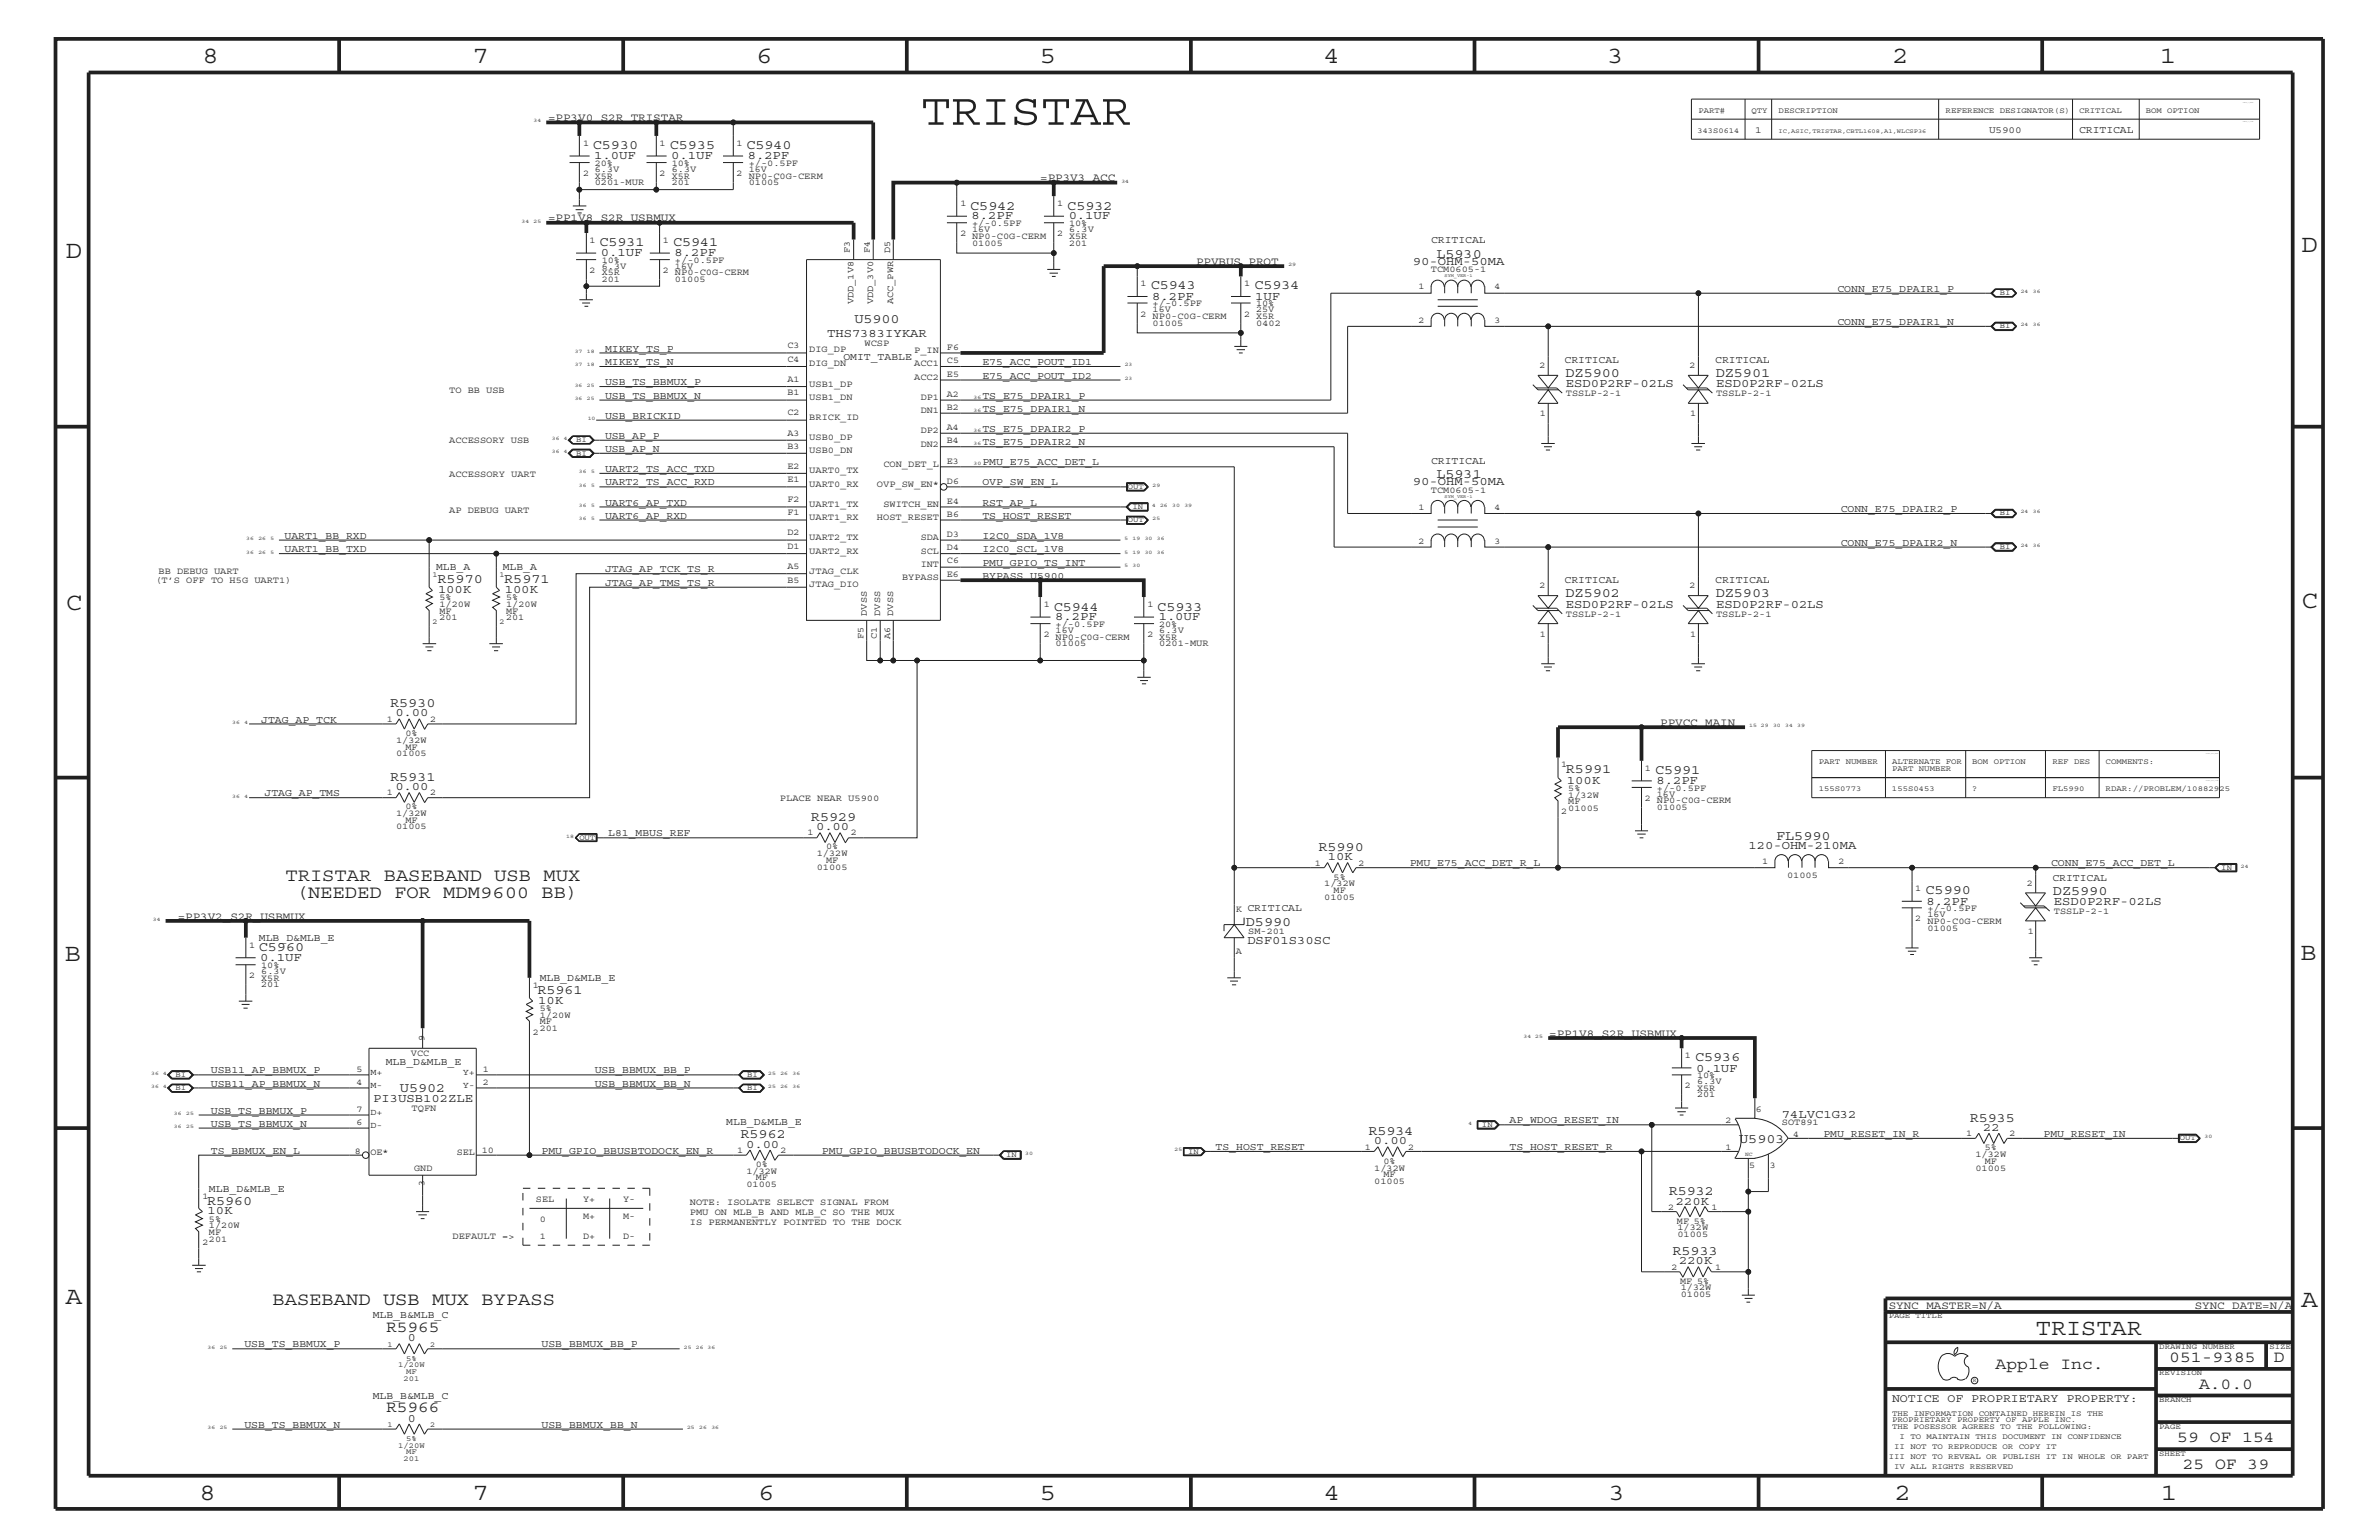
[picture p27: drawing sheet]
<svg xmlns="http://www.w3.org/2000/svg" width="432mm" height="279mm" viewBox="0 0 432 279" stroke-linecap="round" stroke-linejoin="round" font-family="sans-serif">
<defs><g id="words">
<text font-size="8.1" fill="#231f20" x="167.1" y="22.6">TRISTAR</text>
<g font-size="4.5" fill="#231f20">
<text x="36.7" y="11.5">8</text>
<text x="85.8" y="11.5">7</text>
<text x="137.3" y="11.5">6</text>
<text x="188.7" y="11.5">5</text>
<text x="240.3" y="11.5">4</text>
<text x="291.7" y="11.5">3</text>
<text x="343.5" y="11.5">2</text>
<text x="392" y="11.5">1</text>
<text x="11.9" y="46.8">D</text>
<text x="417.8" y="45.7">D</text>
<text x="11.9" y="110.6">C</text>
<text x="417.7" y="110.4">C</text>
<text x="11.8" y="174.3">B</text>
<text x="417.6" y="174.2">B</text>
<text x="11.9" y="236.7">A</text>
<text x="417.7" y="237.1">A</text>
<text x="36.2" y="272.1">8</text>
<text x="85.8" y="272.1">7</text>
<text x="137.7" y="272.1">6</text>
<text x="188.7" y="272.1">5</text>
<text x="240.4" y="272.1">4</text>
<text x="292" y="272.1">3</text>
<text x="343.9" y="272.1">2</text>
<text x="392.2" y="272.1">1</text>
</g>
<text font-size="4.1" fill="#231f20" x="369.5" y="242.3">TRISTAR</text>
<g font-size="3.3" fill="#231f20">
<text x="51.8" y="159.9">TRISTAR BASEBAND USB MUX</text>
<text x="53.7" y="162.8">(NEEDED FOR MDM9600 BB)</text>
<text x="49.4" y="236.8">BASEBAND USB MUX BYPASS</text>
</g>
<g font-size="3" fill="#231f20">
<text x="70.1" y="241.7">R5965</text>
<text x="362.2" y="248.4">Apple Inc.</text>
<text x="393.7" y="247.1">051-9385</text>
<text x="399.2" y="252">A.0.0</text>
<text x="412.7" y="247.1">D</text>
<text x="70.1" y="256.2">R5966</text>
<text x="395.2" y="261.6">59 OF 154</text>
<text x="396.2" y="266.6">25 OF 39</text>
</g>
<g font-size="2.5" fill="#231f20">
<text x="107.6" y="27.1">C5930</text>
<text x="121.6" y="27.1">C5935</text>
<text x="135.5" y="27.1">C5940</text>
<text x="176.1" y="38">C5942</text>
<text x="193.7" y="38">C5932</text>
<text x="108.8" y="44.6">C5931</text>
<text x="122.2" y="44.6">C5941</text>
<text x="260.7" y="46.8">L5930</text>
<text x="208.9" y="52.5">C5943</text>
<text x="227.7" y="52.5">C5934</text>
<text x="155.1" y="58.6">U5900</text>
<text x="284.1" y="68.4">DZ5900</text>
<text x="311.4" y="68.4">DZ5901</text>
<text x="260.7" y="86.7">L5931</text>
<text x="79.4" y="105.8">R5970</text>
<text x="91.5" y="105.8">R5971</text>
<text x="191.3" y="110.8">C5944</text>
<text x="210.1" y="110.8">C5933</text>
<text x="284.1" y="108.4">DZ5902</text>
<text x="311.4" y="108.4">DZ5903</text>
<text x="70.8" y="128.3">R5930</text>
<text x="70.8" y="141.7">R5931</text>
<text x="284.2" y="140.3">R5991</text>
<text x="300.4" y="140.4">C5991</text>
<text x="147.2" y="149">R5929</text>
<text x="239.3" y="154.4">R5990</text>
<text x="322.4" y="152.4">FL5990</text>
<text x="349.5" y="162.2">C5990</text>
<text x="372.6" y="162.4">DZ5990</text>
<text x="47" y="172.6">C5960</text>
<text x="226.1" y="168.1">D5990</text>
<text x="97.5" y="180.4">R5961</text>
<text x="307.7" y="192.6">C5936</text>
<text x="72.6" y="198.1">U5902</text>
<text x="357.5" y="203.5">R5935</text>
<text x="134.4" y="206.5">R5962</text>
<text x="248.4" y="205.9">R5934</text>
<text x="315.7" y="207.3">U5903</text>
<text x="37.6" y="218.6">R5960</text>
<text x="302.9" y="216.9">R5932</text>
<text x="303.6" y="227.7">R5933</text>
</g>
<g font-size="2.2" fill="#231f20">
<text x="107.9" y="28.9">1.0UF</text>
<text x="121.8" y="28.9">0.1UF</text>
<text x="135.7" y="28.9">8.2PF</text>
<text x="176.4" y="39.8">8.2PF</text>
<text x="194" y="39.8">0.1UF</text>
<text x="109.1" y="46.5">0.1UF</text>
<text x="122.4" y="46.5">8.2PF</text>
<text x="256.5" y="48">90-OHM-50MA</text>
<text x="209.1" y="54.4">8.2PF</text>
<text x="227.8" y="54.4">1UF</text>
<text x="150.1" y="61.1">THS7383IYKAR</text>
<text x="284.2" y="70.3">ESD0P2RF-02LS</text>
<text x="311.5" y="70.3">ESD0P2RF-02LS</text>
<text x="256.5" y="88.1">90-OHM-50MA</text>
<text x="79.5" y="107.6">100K</text>
<text x="91.6" y="107.6">100K</text>
<text x="191.5" y="112.6">8.2PF</text>
<text x="210.3" y="112.6">1.0UF</text>
<text x="284.2" y="110.3">ESD0P2RF-02LS</text>
<text x="311.5" y="110.3">ESD0P2RF-02LS</text>
<text x="71.8" y="130">0.00</text>
<text x="71.8" y="143.4">0.00</text>
<text x="284.4" y="142.2">100K</text>
<text x="300.7" y="142.3">8.2PF</text>
<text x="148.1" y="150.7">0.00</text>
<text x="317.4" y="154.1">120-OHM-210MA</text>
<text x="241" y="156.1">10K</text>
<text x="349.7" y="164.1">8.2PF</text>
<text x="372.8" y="164.2">ESD0P2RF-02LS</text>
<text x="226.4" y="171.2">DSF01S30SC</text>
<text x="47.2" y="174.4">0.1UF</text>
<text x="97.7" y="182.1">10K</text>
<text x="307.8" y="194.4">0.1UF</text>
<text x="67.7" y="200">PI3USB102ZLE</text>
<text x="323.4" y="202.9">74LVC1G32</text>
<text x="135.4" y="208.2">0.00</text>
<text x="249.4" y="207.6">0.00</text>
<text x="360" y="205.2">22</text>
<text x="37.7" y="220.3">10K</text>
<text x="304.2" y="218.6">220K</text>
<text x="304.8" y="229.4">220K</text>
<text x="74" y="243.4">0</text>
<text x="74" y="257.9">0</text>
</g>
<text font-size="2.1" fill="#231f20" x="343.4" y="254.4">NOTICE OF PROPRIETARY PROPERTY:</text>
<g font-size="2" fill="#231f20">
<text x="99.5" y="22">=PP3V0_S2R_TRISTAR</text>
<text x="188.8" y="32.9">=PP3V3_ACC</text>
<text x="99.5" y="40.2">=PP1V8_S2R_USBMUX</text>
<text x="217.1" y="48">PPVBUS_PROT</text>
<text x="301.3" y="131.7">PPVCC_MAIN</text>
<text x="32.3" y="166.9">=PP3V2_S2R_USBMUX</text>
<text x="281.2" y="188.1">=PP1V8_S2R_USBMUX</text>
<text x="342.8" y="237.4">SYNC_MASTER=N/A</text>
<text x="398.4" y="237.4">SYNC_DATE=N/A</text>
</g>
<g font-size="1.9" fill="#231f20">
<text x="377.4" y="24.1">CRITICAL</text>
<text x="259.8" y="44.1">CRITICAL</text>
<text x="333.5" y="52.9">CONN_E75_DPAIR1_P</text>
<text x="333.5" y="59">CONN_E75_DPAIR1_N</text>
<text x="109.8" y="63.9">MIKEY_TS_P</text>
<text x="153.1" y="65.3">OMIT_TABLE</text>
<text x="284" y="65.9">CRITICAL</text>
<text x="311.3" y="65.9">CRITICAL</text>
<text x="109.8" y="69.9">USB_TS_BBMUX_P</text>
<text x="109.8" y="66.2">MIKEY_TS_N</text>
<text x="178.3" y="66.2">E75_ACC_POUT_ID1</text>
<text x="178.3" y="68.7">E75_ACC_POUT_ID2</text>
<text x="109.8" y="76">USB_BRICKID</text>
<text x="109.8" y="72.3">USB_TS_BBMUX_N</text>
<text x="178.3" y="72.3">TS_E75_DPAIR1_P</text>
<text x="178.3" y="74.7">TS_E75_DPAIR1_N</text>
<text x="109.8" y="82">USB_AP_N</text>
<text x="109.8" y="79.6">USB_AP_P</text>
<text x="178.3" y="80.8">TS_E75_DPAIR2_N</text>
<text x="178.3" y="78.3">TS_E75_DPAIR2_P</text>
<text x="109.8" y="85.6">UART2_TS_ACC_TXD</text>
<text x="109.8" y="88.1">UART2_TS_ACC_RXD</text>
<text x="178.3" y="84.4">PMU_E75_ACC_DET_L</text>
<text x="178.3" y="88.1">OVP_SW_EN_L</text>
<text x="259.8" y="84.1">CRITICAL</text>
<text x="109.8" y="91.7">UART6_AP_TXD</text>
<text x="109.8" y="94.2">UART6_AP_RXD</text>
<text x="178.3" y="91.7">RST_AP_L</text>
<text x="178.3" y="94.2">TS_HOST_RESET</text>
<text x="334.1" y="92.9">CONN_E75_DPAIR2_P</text>
<text x="51.6" y="100.2">UART1_BB_TXD</text>
<text x="51.6" y="97.7">UART1_BB_RXD</text>
<text x="178.3" y="97.7">I2C0_SDA_1V8</text>
<text x="178.3" y="100.2">I2C0_SCL_1V8</text>
<text x="334.1" y="99">CONN_E75_DPAIR2_N</text>
<text x="79.2" y="103.5">MLB_A</text>
<text x="91.3" y="103.5">MLB_A</text>
<text x="109.8" y="103.8">JTAG_AP_TCK_TS_R</text>
<text x="109.8" y="106.3">JTAG_AP_TMS_TS_R</text>
<text x="178.3" y="102.6">PMU_GPIO_TS_INT</text>
<text x="178.3" y="105">BYPASS_U5900</text>
<text x="284" y="105.9">CRITICAL</text>
<text x="311.3" y="105.9">CRITICAL</text>
<text x="47.4" y="131.1">JTAG_AP_TCK</text>
<text x="48" y="144.5">JTAG_AP_TMS</text>
<text x="110.4" y="151.8">L81_MBUS_REF</text>
<text x="255.9" y="157.2">PMU_E75_ACC_DET_R_L</text>
<text x="372.3" y="157.2">CONN_E75_ACC_DET_L</text>
<text x="372.5" y="159.9">CRITICAL</text>
<text x="47" y="170.7">MLB_D&amp;MLB_E</text>
<text x="98" y="178">MLB_D&amp;MLB_E</text>
<text x="38.3" y="197.2">USB11_AP_BBMUX_N</text>
<text x="38.3" y="194.8">USB11_AP_BBMUX_P</text>
<text x="70" y="193.2">MLB_D&amp;MLB_E</text>
<text x="107.9" y="197.2">USB_BBMUX_BB_N</text>
<text x="107.9" y="194.8">USB_BBMUX_BB_P</text>
<text x="38.3" y="202">USB_TS_BBMUX_P</text>
<text x="274" y="203.8">AP_WDOG_RESET_IN</text>
<text x="38.3" y="204.4">USB_TS_BBMUX_N</text>
<text x="38.3" y="209.3">TS_BBMUX_EN_L</text>
<text x="98.3" y="209.3">PMU_GPIO_BBUSBTODOCK_EN_R</text>
<text x="131.8" y="204.1">MLB_D&amp;MLB_E</text>
<text x="149.2" y="209.3">PMU_GPIO_BBUSBTODOCK_EN</text>
<text x="220.6" y="208.7">TS_HOST_RESET</text>
<text x="274" y="208.7">TS_HOST_RESET_R</text>
<text x="331" y="206.3">PMU_RESET_IN_R</text>
<text x="370.9" y="206.3">PMU_RESET_IN</text>
<text x="37.9" y="216.2">MLB_D&amp;MLB_E</text>
<text x="67.6" y="239.2">MLB_B&amp;MLB_C</text>
<text x="44.4" y="244.5">USB_TS_BBMUX_P</text>
<text x="98.3" y="244.5">USB_BBMUX_BB_P</text>
<text x="67.6" y="253.8">MLB_B&amp;MLB_C</text>
<text x="44.4" y="259">USB_TS_BBMUX_N</text>
<text x="98.3" y="259">USB_BBMUX_BB_N</text>
</g>
<g font-size="1.8" fill="#231f20">
<text x="318.6" y="24.1">1</text>
<text x="361" y="24.1">U5900</text>
</g>
<g font-size="1.7" fill="#231f20">
<text x="105.8" y="26.5">1</text>
<text x="119.7" y="26.5">1</text>
<text x="133.7" y="26.5">1</text>
<text x="105.8" y="31.9">2</text>
<text x="107.9" y="32.5">X5R</text>
<text x="107.9" y="30.2">20%</text>
<text x="107.9" y="33.6">0201-MUR</text>
<text x="107.9" y="31.2">6.3V</text>
<text x="119.7" y="31.9">2</text>
<text x="121.9" y="31.2">6.3V</text>
<text x="121.9" y="32.5">X5R</text>
<text x="121.9" y="33.6">201</text>
<text x="121.9" y="30.2">10%</text>
<text x="133.7" y="31.9">2</text>
<text x="135.9" y="33.6">01005</text>
<text x="135.9" y="32.5">NP0-C0G-CERM</text>
<text x="135.9" y="30.2">+/-0.5PF</text>
<text x="135.9" y="31.2">16V</text>
<text x="174.3" y="37.4">1</text>
<text x="176.4" y="41">+/-0.5PF</text>
<text x="191.9" y="37.4">1</text>
<text x="194.1" y="41">10%</text>
<text x="107" y="44.1">1</text>
<text x="109.2" y="47.7">10%</text>
<text x="120.3" y="44.1">1</text>
<text x="122.5" y="47.7">+/-0.5PF</text>
<text x="154.3" y="45.9" transform="rotate(-90 154.3 45.9)">F3</text>
<text x="157.9" y="45.9" transform="rotate(-90 157.9 45.9)">F4</text>
<text x="161.5" y="45.9" transform="rotate(-90 161.5 45.9)">D5</text>
<text x="174.3" y="42.9">2</text>
<text x="176.4" y="43.4">NP0-C0G-CERM</text>
<text x="176.4" y="44.6">01005</text>
<text x="176.4" y="42.1">16V</text>
<text x="191.9" y="42.9">2</text>
<text x="194.1" y="43.4">X5R</text>
<text x="194.1" y="44.6">201</text>
<text x="194.1" y="42.1">6.3V</text>
<text x="107" y="49.6">2</text>
<text x="109.2" y="50">X5R</text>
<text x="109.2" y="51.3">201</text>
<text x="109.2" y="48.8">6.3V</text>
<text x="120.3" y="49.6">2</text>
<text x="122.5" y="50">NP0-C0G-CERM</text>
<text x="122.5" y="48.8">16V</text>
<text x="122.5" y="51.3">01005</text>
<text x="207" y="51.9">1</text>
<text x="225.8" y="51.9">1</text>
<text x="257.5" y="52.5">1</text>
<text x="259.7" y="49.4">TCM0605-1</text>
<text x="271.3" y="52.5">4</text>
<text x="154.9" y="55.2" transform="rotate(-90 154.9 55.2)">VDD_1V8</text>
<text x="158.5" y="55.2" transform="rotate(-90 158.5 55.2)">VDD_3V0</text>
<text x="162.1" y="55.2" transform="rotate(-90 162.1 55.2)">ACC_PWR</text>
<text x="207" y="57.4">2 NP0-C0G-CERM</text>
<text x="209.2" y="59.1">01005</text>
<text x="209.2" y="55.6">+/-0.5PF</text>
<text x="209.2" y="56.7">16V</text>
<text x="225.8" y="57.4">2 X5R</text>
<text x="228" y="59.1">0402</text>
<text x="228" y="55.6">10%</text>
<text x="228" y="56.7">25V</text>
<text x="257.5" y="58.6">2</text>
<text x="271.3" y="58.6">3</text>
<text x="142.9" y="65.6">C4</text>
<text x="142.9" y="63.2">C3</text>
<text x="146.9" y="63.9">DIG_DP</text>
<text x="156.9" y="62.9">WCSP</text>
<text x="165.9" y="64">P_IN</text>
<text x="171.9" y="65.9">C5</text>
<text x="171.9" y="63.4">F6</text>
<text x="81.5" y="71.3">TO BB USB</text>
<text x="142.9" y="71.7">B1</text>
<text x="142.9" y="69.3">A1</text>
<text x="146.9" y="70.1">USB1_DP</text>
<text x="146.9" y="66.5">DIG_DN</text>
<text x="165.9" y="68.9">ACC2</text>
<text x="165.9" y="66.5">ACC1</text>
<text x="171.9" y="72">A2</text>
<text x="171.9" y="68.4">E5</text>
<text x="279.4" y="66.7">2</text>
<text x="284.2" y="71.8">TSSLP-2-1</text>
<text x="306.7" y="66.7">2</text>
<text x="311.5" y="71.8">TSSLP-2-1</text>
<text x="142.9" y="75.4">C2</text>
<text x="146.9" y="76.2">BRICK_ID</text>
<text x="146.9" y="72.6">USB1_DN</text>
<text x="167.1" y="75">DN1</text>
<text x="167.1" y="72.6">DP1</text>
<text x="171.9" y="74.4">B2</text>
<text x="279.5" y="75.6">1</text>
<text x="306.7" y="75.6">1</text>
<text x="81.5" y="80.5">ACCESSORY USB</text>
<text x="142.9" y="81.4">B3</text>
<text x="142.9" y="79">A3</text>
<text x="146.9" y="82.2">USB0_DN</text>
<text x="146.9" y="79.9">USB0_DP</text>
<text x="167.1" y="81.1">DN2</text>
<text x="167.1" y="78.6">DP2</text>
<text x="171.9" y="80.5">B4</text>
<text x="171.9" y="78">A4</text>
<text x="81.5" y="86.5">ACCESSORY UART</text>
<text x="142.9" y="87.5">E1</text>
<text x="142.9" y="85">E2</text>
<text x="146.9" y="88.3">UART0_RX</text>
<text x="146.9" y="85.9">UART0_TX</text>
<text x="159.2" y="88.3">OVP_SW_EN*</text>
<text x="160.4" y="84.7">CON_DET_L</text>
<text x="171.9" y="84.1">E3</text>
<text x="171.9" y="87.7">D6</text>
<text x="259.7" y="89.4">TCM0605-1</text>
<text x="81.5" y="93.2">AP DEBUG UART</text>
<text x="142.9" y="93.5">F1</text>
<text x="142.9" y="91.1">F2</text>
<text x="146.9" y="94.3">UART1_RX</text>
<text x="146.9" y="92">UART1_TX</text>
<text x="159.2" y="94.3">HOST_RESET</text>
<text x="160.4" y="92">SWITCH_EN</text>
<text x="171.9" y="93.8">B6</text>
<text x="171.9" y="91.4">E4</text>
<text x="257.5" y="92.6">1</text>
<text x="271.3" y="92.6">4</text>
<text x="142.9" y="99.6">D1</text>
<text x="142.9" y="97.1">D2</text>
<text x="146.9" y="100.4">UART2_RX</text>
<text x="146.9" y="98">UART2_TX</text>
<text x="167.1" y="100.4">SCL</text>
<text x="167.1" y="98">SDA</text>
<text x="171.9" y="99.9">D4</text>
<text x="171.9" y="97.4">D3</text>
<text x="257.5" y="98.7">2</text>
<text x="271.3" y="98.7">3</text>
<text x="28.2" y="105.9">(T’S OFF TO H5G UART1)</text>
<text x="28.8" y="104.1">BB DEBUG UART</text>
<text x="142.9" y="103.2">A5</text>
<text x="142.9" y="105.7">B5</text>
<text x="146.9" y="106.5">JTAG_DIO</text>
<text x="146.9" y="104.1">JTAG_CLK</text>
<text x="163.7" y="105.3">BYPASS</text>
<text x="167.1" y="102.9">INT</text>
<text x="171.9" y="104.7">E6</text>
<text x="171.9" y="102.2">C6</text>
<text x="279.4" y="106.7">2</text>
<text x="306.7" y="106.7">2</text>
<text x="79.8" y="108.9">5%</text>
<text x="79.8" y="112.6">201</text>
<text x="79.8" y="111.4">MF</text>
<text x="79.8" y="110.2">1/20W</text>
<text x="91.9" y="108.9">5%</text>
<text x="91.9" y="112.6">201</text>
<text x="91.9" y="111.4">MF</text>
<text x="91.9" y="110.2">1/20W</text>
<text x="157.3" y="111.7" transform="rotate(-90 157.3 111.7)">DVSS</text>
<text x="159.8" y="111.7" transform="rotate(-90 159.8 111.7)">DVSS</text>
<text x="162.1" y="111.7" transform="rotate(-90 162.1 111.7)">DVSS</text>
<text x="189.5" y="110.2">1</text>
<text x="191.6" y="113.7">+/-0.5PF</text>
<text x="208.3" y="110.2">1</text>
<text x="210.4" y="113.7">20%</text>
<text x="284.2" y="111.9">TSSLP-2-1</text>
<text x="311.5" y="111.9">TSSLP-2-1</text>
<text x="156.7" y="115.9" transform="rotate(-90 156.7 115.9)">F5</text>
<text x="159.2" y="115.9" transform="rotate(-90 159.2 115.9)">C1</text>
<text x="161.5" y="115.9" transform="rotate(-90 161.5 115.9)">A6</text>
<text x="189.5" y="115.6">2</text>
<text x="191.6" y="116.1">NP0-C0G-CERM</text>
<text x="191.6" y="114.8">16V</text>
<text x="191.6" y="117.3">01005</text>
<text x="208.3" y="115.6">2</text>
<text x="210.4" y="116.1">X5R</text>
<text x="210.4" y="117.3">0201-MUR</text>
<text x="210.4" y="114.8">6.3V</text>
<text x="279.5" y="115.6">1</text>
<text x="306.7" y="115.6">1</text>
<text x="70.2" y="131">1</text>
<text x="78.1" y="131">2</text>
<text x="71.9" y="137.2">01005</text>
<text x="71.9" y="134.7">1/32W</text>
<text x="73.6" y="136">MF</text>
<text x="73.6" y="133.5">0%</text>
<text x="283.4" y="139.2">1</text>
<text x="284.6" y="143.5">5%</text>
<text x="298.5" y="139.8">1</text>
<text x="300.7" y="143.5">+/-0.5PF</text>
<text x="70.2" y="144.3">1</text>
<text x="71.9" y="148.1">1/32W</text>
<text x="73.6" y="149.3">MF</text>
<text x="73.6" y="146.8">0%</text>
<text x="78.1" y="144.3">2</text>
<text x="141.6" y="145.3">PLACE NEAR U5900</text>
<text x="283.4" y="147.7">2</text>
<text x="284.6" y="145.9">MF</text>
<text x="284.6" y="147.1">01005</text>
<text x="284.6" y="144.7">1/32W</text>
<text x="298.5" y="145.3">2 NP0-C0G-CERM</text>
<text x="300.7" y="147">01005</text>
<text x="300.7" y="144.6">16V</text>
<text x="71.9" y="150.5">01005</text>
<text x="146.6" y="151.6">1</text>
<text x="148.3" y="155.4">1/32W</text>
<text x="149.9" y="154.1">0%</text>
<text x="154.4" y="151.6">2</text>
<text x="148.3" y="157.8">01005</text>
<text x="149.9" y="156.6">MF</text>
<text x="238.7" y="157.1">1</text>
<text x="240.4" y="160.8">1/32W</text>
<text x="242.1" y="162">MF</text>
<text x="242.1" y="159.6">5%</text>
<text x="246.5" y="157.1">2</text>
<text x="319.9" y="156.8">1</text>
<text x="324.4" y="159.4">01005</text>
<text x="333.7" y="156.8">2</text>
<text x="347.6" y="161.7">1</text>
<text x="367.9" y="160.7">2</text>
<text x="224.3" y="165.6">K CRITICAL</text>
<text x="240.4" y="163.3">01005</text>
<text x="347.6" y="167.1">2</text>
<text x="349.8" y="165.3">+/-0.5PF</text>
<text x="349.8" y="167.6">NP0-C0G-CERM</text>
<text x="349.8" y="166.4">16V</text>
<text x="372.8" y="165.8">TSSLP-2-1</text>
<text x="45.2" y="172">1</text>
<text x="224.3" y="173.2">A</text>
<text x="226.6" y="169.4">SM-201</text>
<text x="349.8" y="168.9">01005</text>
<text x="368" y="169.5">1</text>
<text x="45.2" y="177.4">2</text>
<text x="47.4" y="177.9">X5R</text>
<text x="47.4" y="179.1">201</text>
<text x="47.4" y="175.6">10%</text>
<text x="47.4" y="176.7">6.3V</text>
<text x="96.7" y="179.3">1</text>
<text x="98" y="184.7">1/20W</text>
<text x="98" y="185.9">MF</text>
<text x="98" y="183.5">5%</text>
<text x="74.6" y="191.6">VCC</text>
<text x="77" y="188.8" transform="rotate(-90 77 188.8)">9</text>
<text x="96.7" y="187.7">2</text>
<text x="98" y="187.1">201</text>
<text x="305.8" y="192">1</text>
<text x="64.7" y="196.8">4</text>
<text x="64.7" y="194.4">5</text>
<text x="87.6" y="196.8">2</text>
<text x="87.6" y="194.4">1</text>
<text x="305.8" y="197.4">2</text>
<text x="308" y="197.9">X5R</text>
<text x="308" y="195.6">10%</text>
<text x="308" y="196.7">6.3V</text>
<text x="64.7" y="201.7">7</text>
<text x="74.7" y="201.5">TQFN</text>
<text x="308" y="199.1">201</text>
<text x="313.2" y="203.7">2</text>
<text x="318.7" y="201.8">6</text>
<text x="64.4" y="209.3">8</text>
<text x="64.7" y="204.1">6</text>
<text x="67.2" y="209.6">OE*</text>
<text x="82.9" y="209.6">SEL</text>
<text x="87.5" y="209.2">10</text>
<text x="133.8" y="209.2">1</text>
<text x="141.6" y="209.2">2</text>
<text x="247.7" y="208.6">1</text>
<text x="255.6" y="208.6">2</text>
<text x="313.2" y="208.6">1</text>
<text x="323.4" y="204.1">SOT891</text>
<text x="325.5" y="206.3">4</text>
<text x="356.9" y="206.2">1</text>
<text x="358.6" y="209.9">1/32W</text>
<text x="360.3" y="208.7">5%</text>
<text x="364.7" y="206.2">2</text>
<text x="75.2" y="212.4">GND</text>
<text x="77" y="215.2" transform="rotate(-90 77 215.2)">3</text>
<text x="135.5" y="213">1/32W</text>
<text x="135.5" y="215.3">01005</text>
<text x="137.2" y="211.7">0%</text>
<text x="137.2" y="214.2">MF</text>
<text x="249.4" y="214.7">01005</text>
<text x="249.4" y="212.4">1/32W</text>
<text x="251.1" y="213.6">MF</text>
<text x="251.1" y="211.1">0%</text>
<text x="317.5" y="211.9">5</text>
<text x="321.2" y="211.9">3</text>
<text x="358.6" y="212.4">01005</text>
<text x="360.3" y="211.1">MF</text>
<text x="36.7" y="217.5">1</text>
<text x="37.9" y="221.7">5%</text>
<text x="97.3" y="218">SEL</text>
<text x="98" y="221.7">0</text>
<text x="105.8" y="221.1">M+</text>
<text x="105.8" y="218">Y+</text>
<text x="113.1" y="218">Y-</text>
<text x="113.1" y="221.1">M-</text>
<text x="125.2" y="218.6">NOTE: ISOLATE SELECT SIGNAL FROM</text>
<text x="125.2" y="220.4">PMU ON MLB_B AND MLB_C SO THE MUX</text>
<text x="302.8" y="219.5">2</text>
<text x="310.6" y="219.5">1</text>
<text x="36.7" y="225.9">2</text>
<text x="37.9" y="222.9">1/20W</text>
<text x="37.9" y="225.3">201</text>
<text x="37.9" y="224.1">MF</text>
<text x="82.1" y="224.7">DEFAULT =&gt;</text>
<text x="98" y="224.7">1</text>
<text x="105.8" y="224.7">D+</text>
<text x="113.1" y="224.7">D-</text>
<text x="125.2" y="222.3">IS PERMANENTLY POINTED TO THE DOCK</text>
<text x="304.4" y="222">MF 5%</text>
<text x="304.5" y="224.5">01005</text>
<text x="304.5" y="223.2">1/32W</text>
<text x="303.4" y="230.4">2</text>
<text x="305" y="232.9">MF 5%</text>
<text x="311.3" y="230.4">1</text>
<text x="305.1" y="235.4">01005</text>
<text x="305.1" y="234.1">1/32W</text>
</g>
<g font-size="1.6" fill="#231f20">
<text x="67.2" y="195">M+</text>
<text x="67.2" y="197.4">M-</text>
<text x="84" y="195">Y+</text>
<text x="84" y="197.4">Y-</text>
<text x="67.2" y="202.3">D+</text>
<text x="67.2" y="204.7">D-</text>
</g>
<g font-size="1.4" fill="#231f20">
<text x="308.3" y="20.4">PART#</text>
<text x="317.9" y="20.4">QTY</text>
<text x="322.8" y="20.4">DESCRIPTION</text>
<text x="353.1" y="20.4">REFERENCE DESIGNATOR(S)</text>
<text x="377.4" y="20.4">CRITICAL</text>
<text x="389.5" y="20.4">BOM OPTION</text>
<text x="308.1" y="24.1">343S0614</text>
<text x="363" y="53.5">BI</text>
<text x="363" y="59.5">BI</text>
<text x="104.6" y="80.2">BI</text>
<text x="104.6" y="82.7">BI</text>
<text x="204.7" y="88.7">OUT</text>
<text x="204.7" y="94.8">OUT</text>
<text x="205.6" y="92.3">IN</text>
<text x="363" y="93.5">BI</text>
<text x="363" y="99.6">BI</text>
<text x="78.5" y="104.7">1</text>
<text x="90.7" y="104.7">1</text>
<text x="78.5" y="113.1">2</text>
<text x="90.7" y="113.1">2</text>
<text x="330.1" y="143.5">155S0773</text>
<text x="330.1" y="138.6">PART NUMBER</text>
<text x="343.4" y="143.5">155S0453</text>
<text x="343.4" y="139.8">PART NUMBER</text>
<text x="343.4" y="138.6">ALTERNATE FOR</text>
<text x="358" y="138.6">BOM OPTION</text>
<text x="358" y="143.5">?</text>
<text x="372.5" y="138.6">REF DES</text>
<text x="372.5" y="143.5">FL5990</text>
<text x="382.2" y="138.6">COMMENTS:</text>
<text x="382.2" y="143.5">RDAR://PROBLEM/10882925</text>
<text x="105.2" y="152.3">OUT</text>
<text x="403.2" y="157.8">IN</text>
<text x="31.8" y="195.4">BI</text>
<text x="31.8" y="197.8">BI</text>
<text x="135.6" y="197.8">BI</text>
<text x="135.6" y="195.4">BI</text>
<text x="182.6" y="209.9">IN</text>
<text x="215.6" y="209.3">IN</text>
<text x="269" y="204.4">IN</text>
<text x="395.6" y="206.9">OUT</text>
<text x="342.8" y="239.2">PAGE TITLE</text>
<text x="70.4" y="244.4">1</text>
<text x="78.1" y="244.4">2</text>
<text x="391.9" y="244.7">DRAWING NUMBER</text>
<text x="411.9" y="244.7">SIZE</text>
<text x="72.3" y="248.1">1/20W</text>
<text x="73.2" y="250.6">201</text>
<text x="73.7" y="249.3">MF</text>
<text x="73.7" y="246.9">5%</text>
<text x="391.9" y="249.5">REVISION</text>
<text x="343.4" y="256.8">THE INFORMATION CONTAINED HEREIN IS THE</text>
<text x="391.9" y="254.4">BRANCH</text>
<text x="70.4" y="258.9">1</text>
<text x="72.3" y="262.7">1/20W</text>
<text x="73.7" y="263.8">MF</text>
<text x="73.7" y="261.4">5%</text>
<text x="78.1" y="258.9">2</text>
<text x="343.4" y="258">PROPRIETARY PROPERTY OF APPLE INC.</text>
<text x="343.4" y="259.3">THE POSESSOR AGREES TO THE FOLLOWING:</text>
<text x="343.8" y="262.9">II NOT TO REPRODUCE OR COPY IT</text>
<text x="344.8" y="261.1">I TO MAINTAIN THIS DOCUMENT IN CONFIDENCE</text>
<text x="391.9" y="259.3">PAGE</text>
<text x="73.2" y="265">201</text>
<text x="342.8" y="264.7">III NOT TO REVEAL OR PUBLISH IT IN WHOLE OR PART</text>
<text x="343.8" y="266.6">IV ALL RIGHTS RESERVED</text>
<text x="391.9" y="264.1">SHEET</text>
</g>
<text font-size="1.1" fill="#231f20" x="322.8" y="24.1">IC,ASIC,TRISTAR,CBTL1608,A1,WLCSP36</text>
<g font-size="1" fill="#231f20">
<text x="96.9" y="22.2">34</text>
<text x="203.5" y="33.1">34</text>
<text x="94.7" y="40.4">34</text>
<text x="96.9" y="40.4">25</text>
<text x="233.9" y="48.3">29</text>
<text x="366.8" y="53.2">24</text>
<text x="369" y="53.2">36</text>
<text x="366.8" y="59.2">24</text>
<text x="369" y="59.2">36</text>
<text x="104.3" y="64">37</text>
<text x="106.5" y="64">18</text>
<text x="104.3" y="70.1">36</text>
<text x="104.3" y="66.5">37</text>
<text x="106.5" y="70.1">25</text>
<text x="106.5" y="66.5">18</text>
<text x="204.1" y="66.5">23</text>
<text x="204.1" y="68.9">23</text>
<text x="104.3" y="72.6">36</text>
<text x="106.5" y="72.6">25</text>
<text x="106.7" y="76.2">10</text>
<text x="176.7" y="72.3">36</text>
<text x="176.7" y="74.7">36</text>
<text x="100.2" y="79.9">36</text>
<text x="100.2" y="82.2">36</text>
<text x="102.4" y="79.9">4</text>
<text x="102.4" y="82.2">4</text>
<text x="176.7" y="80.8">36</text>
<text x="176.7" y="78.3">36</text>
<text x="105.1" y="85.9">36</text>
<text x="105.1" y="88.3">36</text>
<text x="107.3" y="85.9">5</text>
<text x="107.3" y="88.3">5</text>
<text x="176.7" y="84.4">30</text>
<text x="209.2" y="88.3">29</text>
<text x="105.1" y="92">36</text>
<text x="105.1" y="94.3">36</text>
<text x="107.3" y="92">5</text>
<text x="107.3" y="94.3">5</text>
<text x="209.1" y="92">4</text>
<text x="209.2" y="94.3">25</text>
<text x="210.6" y="92">26</text>
<text x="212.8" y="92">30</text>
<text x="215" y="92">39</text>
<text x="366.8" y="93.2">24</text>
<text x="369" y="93.2">36</text>
<text x="44.7" y="100.4">36</text>
<text x="44.7" y="98">36</text>
<text x="46.9" y="100.4">26</text>
<text x="46.9" y="98">26</text>
<text x="49.1" y="100.4">5</text>
<text x="49.1" y="98">5</text>
<text x="204.1" y="98">5</text>
<text x="204.1" y="100.4">5</text>
<text x="205.6" y="98">19</text>
<text x="205.6" y="100.4">19</text>
<text x="207.8" y="98">30</text>
<text x="207.8" y="100.4">30</text>
<text x="210" y="98">36</text>
<text x="210" y="100.4">36</text>
<text x="366.8" y="99.3">24</text>
<text x="369" y="99.3">36</text>
<text x="204.1" y="102.9">5</text>
<text x="205.6" y="102.9">30</text>
<text x="42.2" y="131.3">36</text>
<text x="44.4" y="131.3">4</text>
<text x="317.5" y="131.9">15 29</text>
<text x="321.8" y="131.9">30</text>
<text x="324" y="131.9">34</text>
<text x="326.2" y="131.9">39</text>
<text x="42.2" y="144.7">36</text>
<text x="44.4" y="144.7">4</text>
<text x="102.8" y="152">18</text>
<text x="406.7" y="157.4">24</text>
<text x="27.8" y="167.1">34</text>
<text x="276.5" y="188.3">34 25</text>
<text x="27.4" y="195">36</text>
<text x="27.4" y="197.4">36</text>
<text x="29.6" y="195">4</text>
<text x="29.6" y="197.4">4</text>
<text x="139.4" y="197.4">25</text>
<text x="139.4" y="195">25</text>
<text x="141.6" y="197.4">26</text>
<text x="141.6" y="195">26</text>
<text x="143.8" y="197.4">36</text>
<text x="143.8" y="195">36</text>
<text x="31.6" y="202.3">36</text>
<text x="33.8" y="202.3">25</text>
<text x="31.6" y="204.7">36</text>
<text x="33.8" y="204.7">25</text>
<text x="186.1" y="209.6">30</text>
<text x="213.2" y="208.9">25</text>
<text x="266.5" y="204.1">4</text>
<text x="316.7" y="209.7">NC</text>
<text x="400.1" y="206.5">30</text>
<text x="37.7" y="244.7">36</text>
<text x="39.9" y="244.7">25</text>
<text x="124.1" y="244.7">25</text>
<text x="126.3" y="244.7">26 36</text>
<text x="358.1" y="250.7">R</text>
<text x="37.7" y="259.3">36</text>
<text x="39.9" y="259.3">25</text>
<text x="124.7" y="259.3">25</text>
<text x="126.9" y="259.3">26</text>
<text x="129.1" y="259.3">36</text>
</g>
<g font-size=".8" fill="#231f20">
<text x="262.2" y="50.2">SYM_VER-1</text>
<text x="262.2" y="90.3">SYM_VER-1</text>
</g>
</g></defs>
<g fill="none" stroke="#231f20" stroke-width=".18">
<path d="M307 18h103.1v7.3h-103.1zM316.7 18v7.3M321.6 18v7.3M351.9 18v7.3M376.2 18v7.3M388.3 18v7.3M103.4 29.5h3.6M103.4 28.3h3.6M104 37.4h2.4M104.5 38h1.4M104.8 38.6h.8M105.2 29.5v4.9h13.9v-4.9"/>
<path d="M105.2 24.7v3.6M105.2 34.4v3M117.3 29.5h3.7M117.3 28.3h3.7M119.1 24.7v3.6M131.2 29.5h3.7M131.2 28.3h3.7M133.1 22.2v6.1M133.1 29.5v4.9h-14M171.9 39.2h3.6M173.7 33.1v6.1M189.5 39.2h3.6"/>
<path d="M191.3 35.6v3.6M307 21.6h103.1M104.6 47.1h3.6M104.6 45.9h3.6M105.2 54.4h2.4M105.7 55h1.4M106.1 55.6h.7M106.4 47.1v4.8h13.3v-4.8M106.4 42.3v3.6M106.4 51.9v2.5M117.9 45.9h3.7M117.9 47.1h3.7"/>
<path d="M119.7 40.4v5.5M146.4 47.1h24.3v65.5h-24.3zM154.9 43.5v3.6M158.5 43.5v3.6M162.1 43.5v3.6M171.9 40.4h3.6M173.7 40.4v5.5h17.6v-5.5M189.5 40.4h3.6M190.1 48.9h2.3M190.5 49.6h1.5M190.9 50.2h.7M191.3 45.9v3"/>
<path d="M204.6 55h3.7M204.6 53.8h3.7M206.4 55v5.4h18.8v-5.4M206.4 48.3v5.5M223.4 53.8h3.6M223.4 55h3.6M225.2 50.2v3.6M259.8 52a1.19 1.19 0 0 1 1.1-1.2 1.19 1.19 0 0 1 1.2 1.2M259.8 51.9v1.3h-18.2v19.4h-70.9M260.9 55.6h7.3M260.9 54.4h7.3M262.1 58a1.19 1.19 0 0 0-1.2-1.2 1.19 1.19 0 0 0-1.1 1.2v1.2h-15.2v15.8h-73.9"/>
<path d="M262.2 52a1.19 1.19 0 0 1 1.2-1.2 1.19 1.19 0 0 1 1.2 1.2 1.19 1.19 0 0 1 1.2-1.2 1.19 1.19 0 0 1 1.2 1.2M262.2 51.9v1.3M264.6 58a1.19 1.19 0 0 1 1.2-1.2 1.19 1.19 0 0 1 1.2 1.2M264.6 58a1.19 1.19 0 0 0-1.2-1.2 1.19 1.19 0 0 0-1.2 1.2v1.2M264.6 51.9v1.3M264.6 58v1.2M267 52a1.19 1.19 0 0 1 1.2-1.2 1.19 1.19 0 0 1 1.2 1.2M267 51.9v1.3M269.4 58a1.19 1.19 0 0 0-1.2-1.2 1.19 1.19 0 0 0-1.2 1.2v1.2M269.5 58v1.2h11.5v8.9M269.5 51.9v1.3h38.8M281 59.2h80.6"/>
<path d="M361.4 59.2l.7-.7h3.2l.7 .7-.7 .7h-3.2zM361.6 59.2l.6-.6h3.1l.5 .6-.5 .6h-3.1zM361.6 53.2h-53.3v14.9M362.1 52.4l-.7 .8 .7 .7M362.1 58.4h3.2l.7 .8-.7 .8h-3.2l-.7-.8zM362.1 52.4h3.2l.7 .8M362.2 58.5h3.1l.6 .7-.6 .7h-3.1l-.7-.7zM362.2 52.5h3.1l.6 .7-.6 .6h-3.1M362.2 52.5l-.7 .7 .7 .6M362.2 52.5l-.6 .7 .6 .6M362.2 52.5h3.1l.5 .7-.5 .6h-3.1M366 53.2l-.7 .7h-3.2"/>
<path d="M103.9 79.1h3.2l.8 .8-.8 .6h-3.2l-.8-.6zM104 79.2l-.7 .7 .7 .6M104 79.2l-.6 .7 .6 .6M104 79.2h3l.7 .7-.7 .6h-3M104 79.2h3l.6 .7h38.8M104 79.1h3.1l.7 .8-.7 .6h-3.1l-.8-.6zM107.6 79.9l-.6 .6h-3M108.2 76.2h38.2M108.8 72.6h37.6M108.8 66.5h37.6M108.8 64h37.6M108.8 70.1h37.6"/>
<path d="M170.7 78.6h73.9v14.6h15.2v-1.2a1.19 1.19 0 0 1 1.1-1.2 1.19 1.19 0 0 1 1.2 1.2M170.7 68.9h32.7M170.7 66.5h32.7M170.7 64h3.6M224 62.9h2.4M224.5 63.4h1.5M224.9 64h.7M225.2 60.4v2.5M278.2 69.8l.9 .9h3.9M278.8 70.4h3.7l1 .9M279.1 68.1h3.7l-1.8 2.3zM281 73.2v7.3"/>
<path d="M281 70.7l1.8 2.5h-3.7zM305.5 69.8l.9 .9h3.8M306.1 70.4h3.7l1 .9M306.4 68.1h3.6l-1.7 2.3zM308.3 73.2v7.3M308.3 70.7l1.7 2.5h-3.6zM50.6 98h27.3M103.2 82.2l.8-.6h3.1l.7 .6-.7 .8h-3.1zM103.3 82.2l.7-.6h3l.7 .6-.7 .7h-3zM103.9 81.5h3.2l.8 .7-.8 .8h-3.2l-.8-.8zM107.6 82.2l-.6 .6h-3l-.6-.6 .6-.6h3l.6 .6h38.8M108.8 94.3h37.6"/>
<path d="M108.8 88.3h37.6M108.8 92h37.6M108.8 85.9h37.6M146.4 98h-68.5v8.5l.6 .6-1.2 .6 1.2 .6-1.2 .6 1.2 .6-1.2 .7 .6 .6v6M170.7 81.1h71.4v18.2h17.7v-1.3M170.7 84.7h53.3v72.7h16.4l.6-.9 .9 1.9 .9-1.9 .9 1.9 .9-1.9 .9 1.9 .6-1h36.7M170.7 94.3h33.9M170.7 92h33.9M170.7 98h32.7M171.9 88.3h32.7M204.4 92l.7-.8h3.3v1.5h-3.3zM204.5 87.7h3.2"/>
<path d="M204.5 87.6h3.2l.7 .7-.7 .8h-3.2zM204.5 89h3.2M204.6 87.7v1.3M204.6 93.8h3.1l.6 .5-.6 .7h-3.1zM204.6 92l.6 .6h3.1M204.6 87.7h3l.7 .6-.7 .6h-3zM204.6 93.8v1.2M205.1 92.7h3.3M205.1 91.2l-.6 .8 .6 .7M207.6 93.8l.7 .5-.7 .7M207.7 93.7h-3.2v1.4h3.2M207.7 93.7l.7 .6-.7 .8"/>
<path d="M207.7 87.7l.6 .6-.6 .7M207.7 87.7l.7 .6-.7 .7M208.3 91.4h-3.1l-.6 .6M208.3 92.7v-1.4h-3.2l-.5 .7 .5 .7M259.8 98.1a1.19 1.19 0 0 1 1.1-1.2 1.19 1.19 0 0 1 1.2 1.2M260.9 95.6h7.3M260.9 94.3h7.3M262.2 98.1a1.19 1.19 0 0 1 1.2-1.2 1.19 1.19 0 0 1 1.2 1.2 1.19 1.19 0 0 1 1.2-1.2 1.19 1.19 0 0 1 1.2 1.2M262.2 98v1.3M264.6 92a1.19 1.19 0 0 1 1.2-1.2 1.19 1.19 0 0 1 1.2 1.2M264.6 92a1.19 1.19 0 0 0-1.2-1.2 1.19 1.19 0 0 0-1.2 1.2v1.2M264.6 92v1.2"/>
<path d="M264.6 98v1.3M267 98.1a1.19 1.19 0 0 1 1.2-1.2 1.19 1.19 0 0 1 1.2 1.2M267 98v1.3M269.4 92a1.19 1.19 0 0 0-1.2-1.2 1.19 1.19 0 0 0-1.2 1.2v1.2M269.5 98v1.3h11.5M269.5 92v1.2h38.8M279.7 80.5h2.5M280.2 81.1h1.5M280.6 81.6h.7M307 80.5h2.5M307.5 81.1h1.4M307.8 81.6h.8"/>
<path d="M361.4 93.2l.7-.7h3.2l.7 .7-.7 .6h-3.2zM361.6 93.2l.6-.6h3.1l.5 .6-.5 .6h-3.1zM361.6 99.3l.6-.6h3.1l.5 .6-.5 .6h-3.1zM361.6 93.2h-53.3v14.9M361.6 99.3h-80.6v8.8M362.1 98.5l-.7 .8 .7 .6h3.2l.7-.6M362.1 98.5l-.7 .8 .7 .7h3.2l.7-.7M362.1 92.4h3.2l.7 .8-.7 .7h-3.2l-.7-.7zM362.1 98.5h3.2l.7 .8M362.2 92.5h3.1l.6 .7-.6 .6h-3.1l-.7-.6zM362.2 98.6h3.1l.6 .7-.6 .6h-3.1l-.7-.6zM50.6 100.4h39.5"/>
<path d="M76.7 116.8h2.5M77.2 117.4h1.5M77.6 118.1h.7M88.8 116.8h2.5M89.3 117.4h1.5M89.7 118.1h.7M146.4 100.4h-56.3v6.1l.6 .6-1.3 .6 1.3 .6-1.3 .6 1.3 .6-1.3 .7 .7 .6v6M146.4 104.1h-41.8v27.2h-27l-.6 1.1M146.4 106.5h-39.4v38.2h-29.4l-.6 1M157.3 112.6v7.2h2.5M159.8 112.6v7.2h2.3M162.1 112.6v7.2h4.4"/>
<path d="M170.7 105.3h3.6M170.7 100.4h32.7M170.7 102.9h32.7M187 113.1h3.7M187 112h3.7M188.8 113.1v6.7h18.8M188.8 119.8h-22.3v32.2h-12.5l-.6 .9M188.8 108.3v3.7M205.8 113.1h3.7M205.8 112h3.7M207.6 108.3v3.7M207.6 113.1v9.8"/>
<path d="M278.2 109.8l.9 1h3.9M278.8 110.3h3.7l1 1.1M279.1 108.1h3.7l-1.8 2.2zM281 113.1v7.3M281 110.8l1.8 2.3h-3.7zM305.5 109.8l.9 1h3.8M306.1 110.3h3.7l1 1.1M306.4 108.1h3.6l-1.7 2.2zM308.3 113.1v7.3M308.3 110.8l1.7 2.3h-3.6zM45.2 131.3h26.7l.6-.9 .9 1.9 .9-1.9 .9 1.9 .9-1.9 .9 1.9M206.4 122.9h2.5"/>
<path d="M206.9 123.5h1.5M207.3 124.1h.7M279.7 120.4h2.5M280.2 121h1.5M280.6 121.7h.7M282.8 137.4v3.7l.6 .6-1.2 .6 1.2 .6-1.2 .6 1.2 .5-1.2 .7 .6 .6v12.1h39.4v-1.2a1.19 1.19 0 0 1 1.1-1.1 1.19 1.19 0 0 1 1.2 1.1M297.9 138v3.7M307 120.4h2.5M307.5 121h1.4M307.8 121.7h.8M328.8 136.2h74v8.5h-74zM342.2 136.2v8.5"/>
<path d="M356.8 136.2v8.5M371.3 136.2v8.5M381 136.2v8.5M45.2 144.7h26.7l.6-.9 .9 1.8 .9-1.8 .9 1.8 .9-1.8 .9 1.8M105.2 152.6h3.1M105.2 151.2l-.8 .8 .8 .7M105.2 151.3l-.6 .7 .6 .6M105.2 151.3h3.1M105.2 151.2h3.2v1.5h-3.2M105.2 152.6l-.7-.6 .7 .7M105.2 151.2l-.7 .8 .7-.7M108.2 151.3v1.3"/>
<path d="M108.2 152h40.1l.5-.9 1 1.8 .8-1.8 1 1.8 .9-1.8 .9 1.8M108.3 151.2v1.5M224 157.4v10.4l1.8 2.3h-3.6l1.8-2.3M296.2 141.7h3.6M296.2 142.9h3.6M296.8 150.7h2.3M297.2 151.3h1.5M297.6 152h.7M297.9 142.9v7.8M327 156.2a1.19 1.19 0 0 0-1.2-1.1 1.19 1.19 0 0 0-1.2 1.1v1.2M328.8 141.1h74M329.4 156.2a1.19 1.19 0 0 1 1.2-1.1 1.19 1.19 0 0 1 1.2 1.1"/>
<path d="M329.4 156.2a1.19 1.19 0 0 0-1.1-1.1 1.19 1.19 0 0 0-1.2 1.1v1.2M329.4 156.2v1.2M331.9 156.2v1.2h15.1M369.5 157.4h32.7M402.2 157.4l.6 .7M402.2 157.4l.6-.6h3v1.2h-3zM402.8 158.1h3.2M402.8 156.7h3.2v1.5h-3.2l-.8-.8zM402.8 156.7h3.2M402.8 156.7l-.7 .7 .7 .7M402.8 156.7l-.6 .7M405.9 156.7v1.4"/>
<path d="M42.8 175h3.6M42.8 173.8h3.6M44.6 170.1v3.7M44.6 175v6.6M96.1 177.4v3.6l.6 .6-1.2 .6 1.2 .7-1.2 .6 1.2 .6-1.2 .6 .6 .6v24.3M222.8 177.4h2.4M223.3 178h1.4M223.6 178.7h.8M224 170.1v7.3M225.8 166.5v1.3h-3.6v1.1M345.2 163.5h3.6M345.2 164.7h3.6"/>
<path d="M345.9 172h2.3M346.3 172.6h1.5M346.7 173.2h.7M347 164.7v7.3M366.7 163.8l.9 .9h3.8M367.3 164.4h3.7l1 .9M367.6 162h3.7l-1.8 2.4zM368.3 173.8h2.4M368.7 174.4h1.5M369.1 175h.7M369.5 162v-4.6h-22.5v6.1M369.5 167.1v6.7"/>
<path d="M369.5 164.7l1.8 2.4h-3.7zM30.4 195l.8-.7h3.2l.7 .7-.7 .8h-3.2zM30.5 195l.7-.7h3.1l.8 .7-.8 .7h-3.1zM30.6 195l.6-.7h3.1l.7 .7-.7 .7h-3.1zM31.2 196.7l-.8 .7 .8 .7M31.2 196.7l-.7 .7 .7 .7M31.2 196.7h3.1l.8 .7-.8 .7h-3.1M31.2 196.7h3.2l.7 .7-.7 .7h-3.2M31.2 196.8h3.1l.7 .6-.7 .7h-3.1M31.2 196.8l-.6 .6 .6 .7M31.2 196.8h3.1l.6 .6h32.1M34.9 195l-.6 .6h-3.1l-.6-.6 .6-.6h3.1l.6 .6h32.1"/>
<path d="M34.9 197.4l-.6 .7h-3.1M43.3 181.6h2.5M43.9 182.2h1.4M44.2 182.9h.8M67 190.2h19.4v23h-19.4zM76.7 186.5v3.7M86.4 197.4h47.9M86.4 195h47.9M134.1 197.4l.8-.7h3.1l.7 .7-.7 .7h-3.1zM134.3 195l.6-.6h3l.6 .6-.6 .6h-3zM134.8 196.7h3.2l.8 .7-.8 .7h-3.2l-.7-.7zM134.8 194.3h3.2l.8 .7-.8 .8h-3.2l-.7-.8z"/>
<path d="M134.9 196.8l-.7 .6 .7 .7M134.9 196.8l-.6 .6 .6 .7M134.9 194.3l-.8 .7 .8 .7M134.9 194.3l-.7 .7 .7 .7M134.9 196.8h3l.7 .6-.7 .7h-3M134.9 194.3h3l.7 .7-.7 .7h-3M134.9 194.3h3.1l.7 .7-.7 .7h-3.1M134.9 196.8h3l.6 .6-.6 .7h-3M303.4 193.7h3.6M303.4 195h3.6M305.2 190.2v3.5M305.2 195v6"/>
<path d="M318.5 199.2v3.7h-3.5M36.1 204.7h30.9M36.1 202.3h30.9M65.8 209.6h-29.7v9.6l.6 .6-1.2 .6 1.2 .7-1.2 .6 1.2 .6-1.2 .6 .6 .6v6.1M75.5 219.8h2.4M76.7 213.2v6.6M86.4 209.6h49.1l.6-1 .9 1.9 .9-1.9 1 1.9 .9-1.9 .8 1.9 .7-.9h40.3M96.1 219.2h20.7M102.8 217.5v7.2M110.7 217.5v7.2M182.1 208.8l-.7 .8 .7 .7h3.2M182.1 208.8h3.2v1.5h-3.2l-.7-.7z"/>
<path d="M182.1 208.9h3.2v1.3h-3.2l-.6-.6zM182.2 208.9l-.6 .7 .6 .6M185.2 208.9v1.3M217.9 208.3l.6 .6M217.9 208.3l.7 .6-.7 .7M217.9 208.3h-3v1.3h3M218 208.2l.7 .7-.7 .8M218 208.2h-3.2v1.5h3.2M218 208.2l.8 .7-.8 .8M218.5 208.9h30.9l.7-.8 .9 1.7 .9-1.7 .9 1.7 .9-1.7 .9 1.7M218.5 208.9l-.6 .7M268.1 203.3h3.3l.7 .8-.7 .7h-3.3z"/>
<path d="M268.1 203.4h3.3l.6 .7-.6 .7M268.2 203.5h3.1l.6 .6M271.3 203.4l.6 .7-.6 .7h-3.1v-1.4M271.9 204.1h43.7M271.9 204.1l-.6 .6h-3.1M297.9 208.9v21.8h7l.6 1.1M299.8 204.1v15.7h4.5l.6 1M304 201h2.4M304.5 201.7h1.5M304.9 202.3h.7M314.9 203a6.1 6.1 0 0 1 0 7.2M315 210.2h3.6"/>
<path d="M315.5 208.9h-60.3l-.6 1M317.3 210.2v9.6h-7.3l-.5-.9-1 1.9-.8-1.9-1 1.9-.9-1.9-.9 1.9M317.3 219.8v10.9M318.5 202.9a7.9 7.9 0 0 1 6.1 3.7M321 209.4v6.8h-3.7M324.6 206.5a9.5 9.5 0 0 1-6.1 3.6M324.6 206.5h34l.6-.9 .9 1.9 .9-1.9 .9 1.9 .9-1.9 .9 1.9 .6-1h31.3M395.4 205.8h3.2l.8 .7-.8 .8h-3.2zM395.6 205.9h2.9l.7 .6-.7 .6h-2.9zM398.6 205.9l.6 .6-.6 .7M398.6 205.9l.7 .6M398.6 205.9h-3.1v1.3h3.1"/>
<path d="M399.3 206.5l-.7 .7M34.9 229.6h2.4M35.4 230.2h1.4M35.7 230.7h.8M75.9 220.4h1.6M76.4 221.1h.6M305.5 231.7l.9-1.9 .9 1.9 1-1.9 .8 1.9 .9-1.9 .6 .9h6.7v4.3M316.1 235h2.4M316.7 235.6h1.4M317 236.2h.7M42.2 244.7h29.7l.6-.9 .9 1.8 .9-1.8 .9 1.8 .9-1.8 .9 1.8 .6-.9h45.8M42.2 259.3h29.7l.6-1 .9 1.9 .9-1.9 .9 1.9 .9-1.9 .9 1.9 .6-.9h46.4"/>
<path d="M352.4 246.1a1.72 1.72 0 0 1 2.4 0 1.69 1.69 0 0 1 2.4 0M352.4 246a3.2 3.2 0 0 0 .4 4.3l.8 .1 .4-.2M354 250.2l.7-.3 .7 .3M355.2 250.2l.7 .2 .7-.2M355.3 244.4v.3a1.18 1.18 0 0 1-.6 1.1M355.4 244.4a.99 .99 0 0 0-.6 1.4M357.2 246a1.04 1.04 0 0 0-.7 1 1.04 1.04 0 0 0 .7 1M357.3 248l.1 .7a2.11 2.11 0 0 1-.6 1.5"/>
<circle cx="105.2" cy="34.4" r=".42"/>
<circle cx="105.2" cy="22.2" r=".42"/>
<circle cx="119.1" cy="22.2" r=".42"/>
<circle cx="119.1" cy="34.4" r=".42"/>
<circle cx="133.1" cy="22.2" r=".42"/>
<circle cx="173.7" cy="33.1" r=".42"/>
<circle cx="191.3" cy="33.1" r=".42"/>
<circle cx="106.4" cy="40.4" r=".42"/>
<circle cx="106.4" cy="51.9" r=".42"/>
<circle cx="119.7" cy="40.4" r=".42"/>
<circle cx="191.3" cy="45.9" r=".42"/>
<circle cx="206.4" cy="48.3" r=".42"/>
<circle cx="225.2" cy="48.3" r=".42"/>
<circle cx="281" cy="59.2" r=".42"/>
<circle cx="308.3" cy="53.2" r=".42"/>
<circle cx="225.2" cy="60.4" r=".42"/>
<circle cx="77.9" cy="98" r=".42"/>
<circle cx="171.3" cy="88.3" r=".59"/>
<circle cx="281" cy="99.3" r=".42"/>
<circle cx="308.3" cy="93.2" r=".42"/>
<circle cx="90.1" cy="100.4" r=".42"/>
<circle cx="159.8" cy="119.8" r=".42"/>
<circle cx="162.1" cy="119.8" r=".42"/>
<circle cx="166.5" cy="119.8" r=".42"/>
<circle cx="188.8" cy="119.8" r=".42"/>
<circle cx="188.8" cy="105.3" r=".42"/>
<circle cx="207.6" cy="119.8" r=".42"/>
<circle cx="297.9" cy="131.9" r=".42"/>
<circle cx="224" cy="157.4" r=".42"/>
<circle cx="282.8" cy="157.4" r=".42"/>
<circle cx="347" cy="157.4" r=".42"/>
<circle cx="369.5" cy="157.4" r=".42"/>
<circle cx="44.6" cy="167.1" r=".42"/>
<circle cx="76.7" cy="167.1" r=".42"/>
<circle cx="305.2" cy="188.3" r=".42"/>
<circle cx="66.4" cy="209.6" r=".59"/>
<circle cx="96.1" cy="209.6" r=".42"/>
<circle cx="297.9" cy="208.9" r=".42"/>
<circle cx="299.8" cy="204.1" r=".42"/>
<circle cx="317.3" cy="219.8" r=".42"/>
<circle cx="317.3" cy="216.2" r=".42"/>
<circle cx="317.3" cy="230.7" r=".42"/>
<circle cx="358.4" cy="250.5" r=".59"/>
</g>
<g fill="none" stroke="#231f20" stroke-width=".68" stroke-linecap="butt">
<path d="M10.1 7.1h411.5v266.7h-411.5zM16.1 13.2h400v254.5h-400zM61.6 7.1v6.1M113.1 7.1v6.1M164.6 7.1v6.1M216.2 7.1v6.1M267.6 7.1v6.1M319.2 7.1v6.1M370.7 7.1v6.1M99.1 22.2h6.1v2.5M105.2 22.2h13.9M119.1 24.7v-2.5h39.4v21.3"/>
<path d="M191.3 33.1v2.5M202.8 33.1h-40.7v10.4M99.1 40.4h7.3v1.9M106.4 40.4h48.5v3.1M225.2 48.3v1.9M233.1 48.3h-32.8v15.7h-26M10.1 77.4h6M416.1 77.4h5.5M174.3 105.3h14.5M188.8 108.3v-3h18.8v3M282.8 137.4v-5.5h15.1v6.1M297.9 131.9h18.8"/>
<path d="M10.1 141.1h6M416.1 141.1h5.5M30.1 167.1h14.5v3M44.6 167.1h51.5v10.3M76.7 167.1v19.4M281 188.3h24.2M305.2 190.2v-1.9h13.3v10.9M10.1 204.7h6M416.1 204.7h5.5M342.2 238h73.9M416.1 235.6h-73.9v32.1M342.2 243.5h73.9"/>
<path d="M342.2 252h49.1M391.3 248.4h24.8M391.3 243.5v24.2M391.3 258h24.8M391.3 253.2h24.8M411.3 243.5v4.9M61.6 267.7v6.1M113.1 267.7v6.1M164.6 267.7v6.1M216.2 268v5.8M267.6 267.7v6.1M319.2 267.7v6.1"/>
<path d="M370.7 267.7v6.1M391.3 262.9h24.8"/>
</g>
<path d="M117.9 215.6v10.3M117.9 215.6h-23M94.9 225.9v-10.3M117.9 225.9h-23" fill="none" stroke="#231f20" stroke-width=".18" stroke-dasharray="1.4 1.4" stroke-linecap="butt"/>
<g fill="#231f20" stroke="#231f20" stroke-width=".18">
<circle cx="90.1" cy="100.4" r=".42"/>
<circle cx="77.9" cy="98" r=".42"/>
<circle cx="44.6" cy="167.1" r=".42"/>
<circle cx="96.1" cy="209.6" r=".42"/>
<circle cx="76.7" cy="167.1" r=".42"/>
<circle cx="297.9" cy="208.9" r=".42"/>
<circle cx="299.8" cy="204.1" r=".42"/>
<circle cx="317.3" cy="230.7" r=".42"/>
<circle cx="317.3" cy="216.2" r=".42"/>
<circle cx="317.3" cy="219.8" r=".42"/>
<circle cx="305.2" cy="188.3" r=".42"/>
<circle cx="159.8" cy="119.8" r=".42"/>
<circle cx="162.1" cy="119.8" r=".42"/>
<circle cx="166.5" cy="119.8" r=".42"/>
<circle cx="106.4" cy="51.9" r=".42"/>
<circle cx="106.4" cy="40.4" r=".42"/>
<circle cx="119.7" cy="40.4" r=".42"/>
<circle cx="105.2" cy="34.4" r=".42"/>
<circle cx="105.2" cy="22.2" r=".42"/>
<circle cx="119.1" cy="34.4" r=".42"/>
<circle cx="133.1" cy="22.2" r=".42"/>
<circle cx="173.7" cy="33.1" r=".42"/>
<circle cx="188.8" cy="119.8" r=".42"/>
<circle cx="224" cy="157.4" r=".42"/>
<circle cx="207.6" cy="119.8" r=".42"/>
<circle cx="188.8" cy="105.3" r=".42"/>
<circle cx="282.8" cy="157.4" r=".42"/>
<circle cx="297.9" cy="131.9" r=".42"/>
<circle cx="281" cy="99.3" r=".42"/>
<circle cx="308.3" cy="93.2" r=".42"/>
<circle cx="347" cy="157.4" r=".42"/>
<circle cx="369.5" cy="157.4" r=".42"/>
<circle cx="191.3" cy="45.9" r=".42"/>
<circle cx="191.3" cy="33.1" r=".42"/>
<circle cx="206.4" cy="48.3" r=".42"/>
<circle cx="225.2" cy="60.4" r=".42"/>
<circle cx="225.2" cy="48.3" r=".42"/>
<circle cx="281" cy="59.2" r=".42"/>
<circle cx="308.3" cy="53.2" r=".42"/>
<circle cx="119.1" cy="22.2" r=".42"/>
</g>
<use href="#words"/>
</svg>
